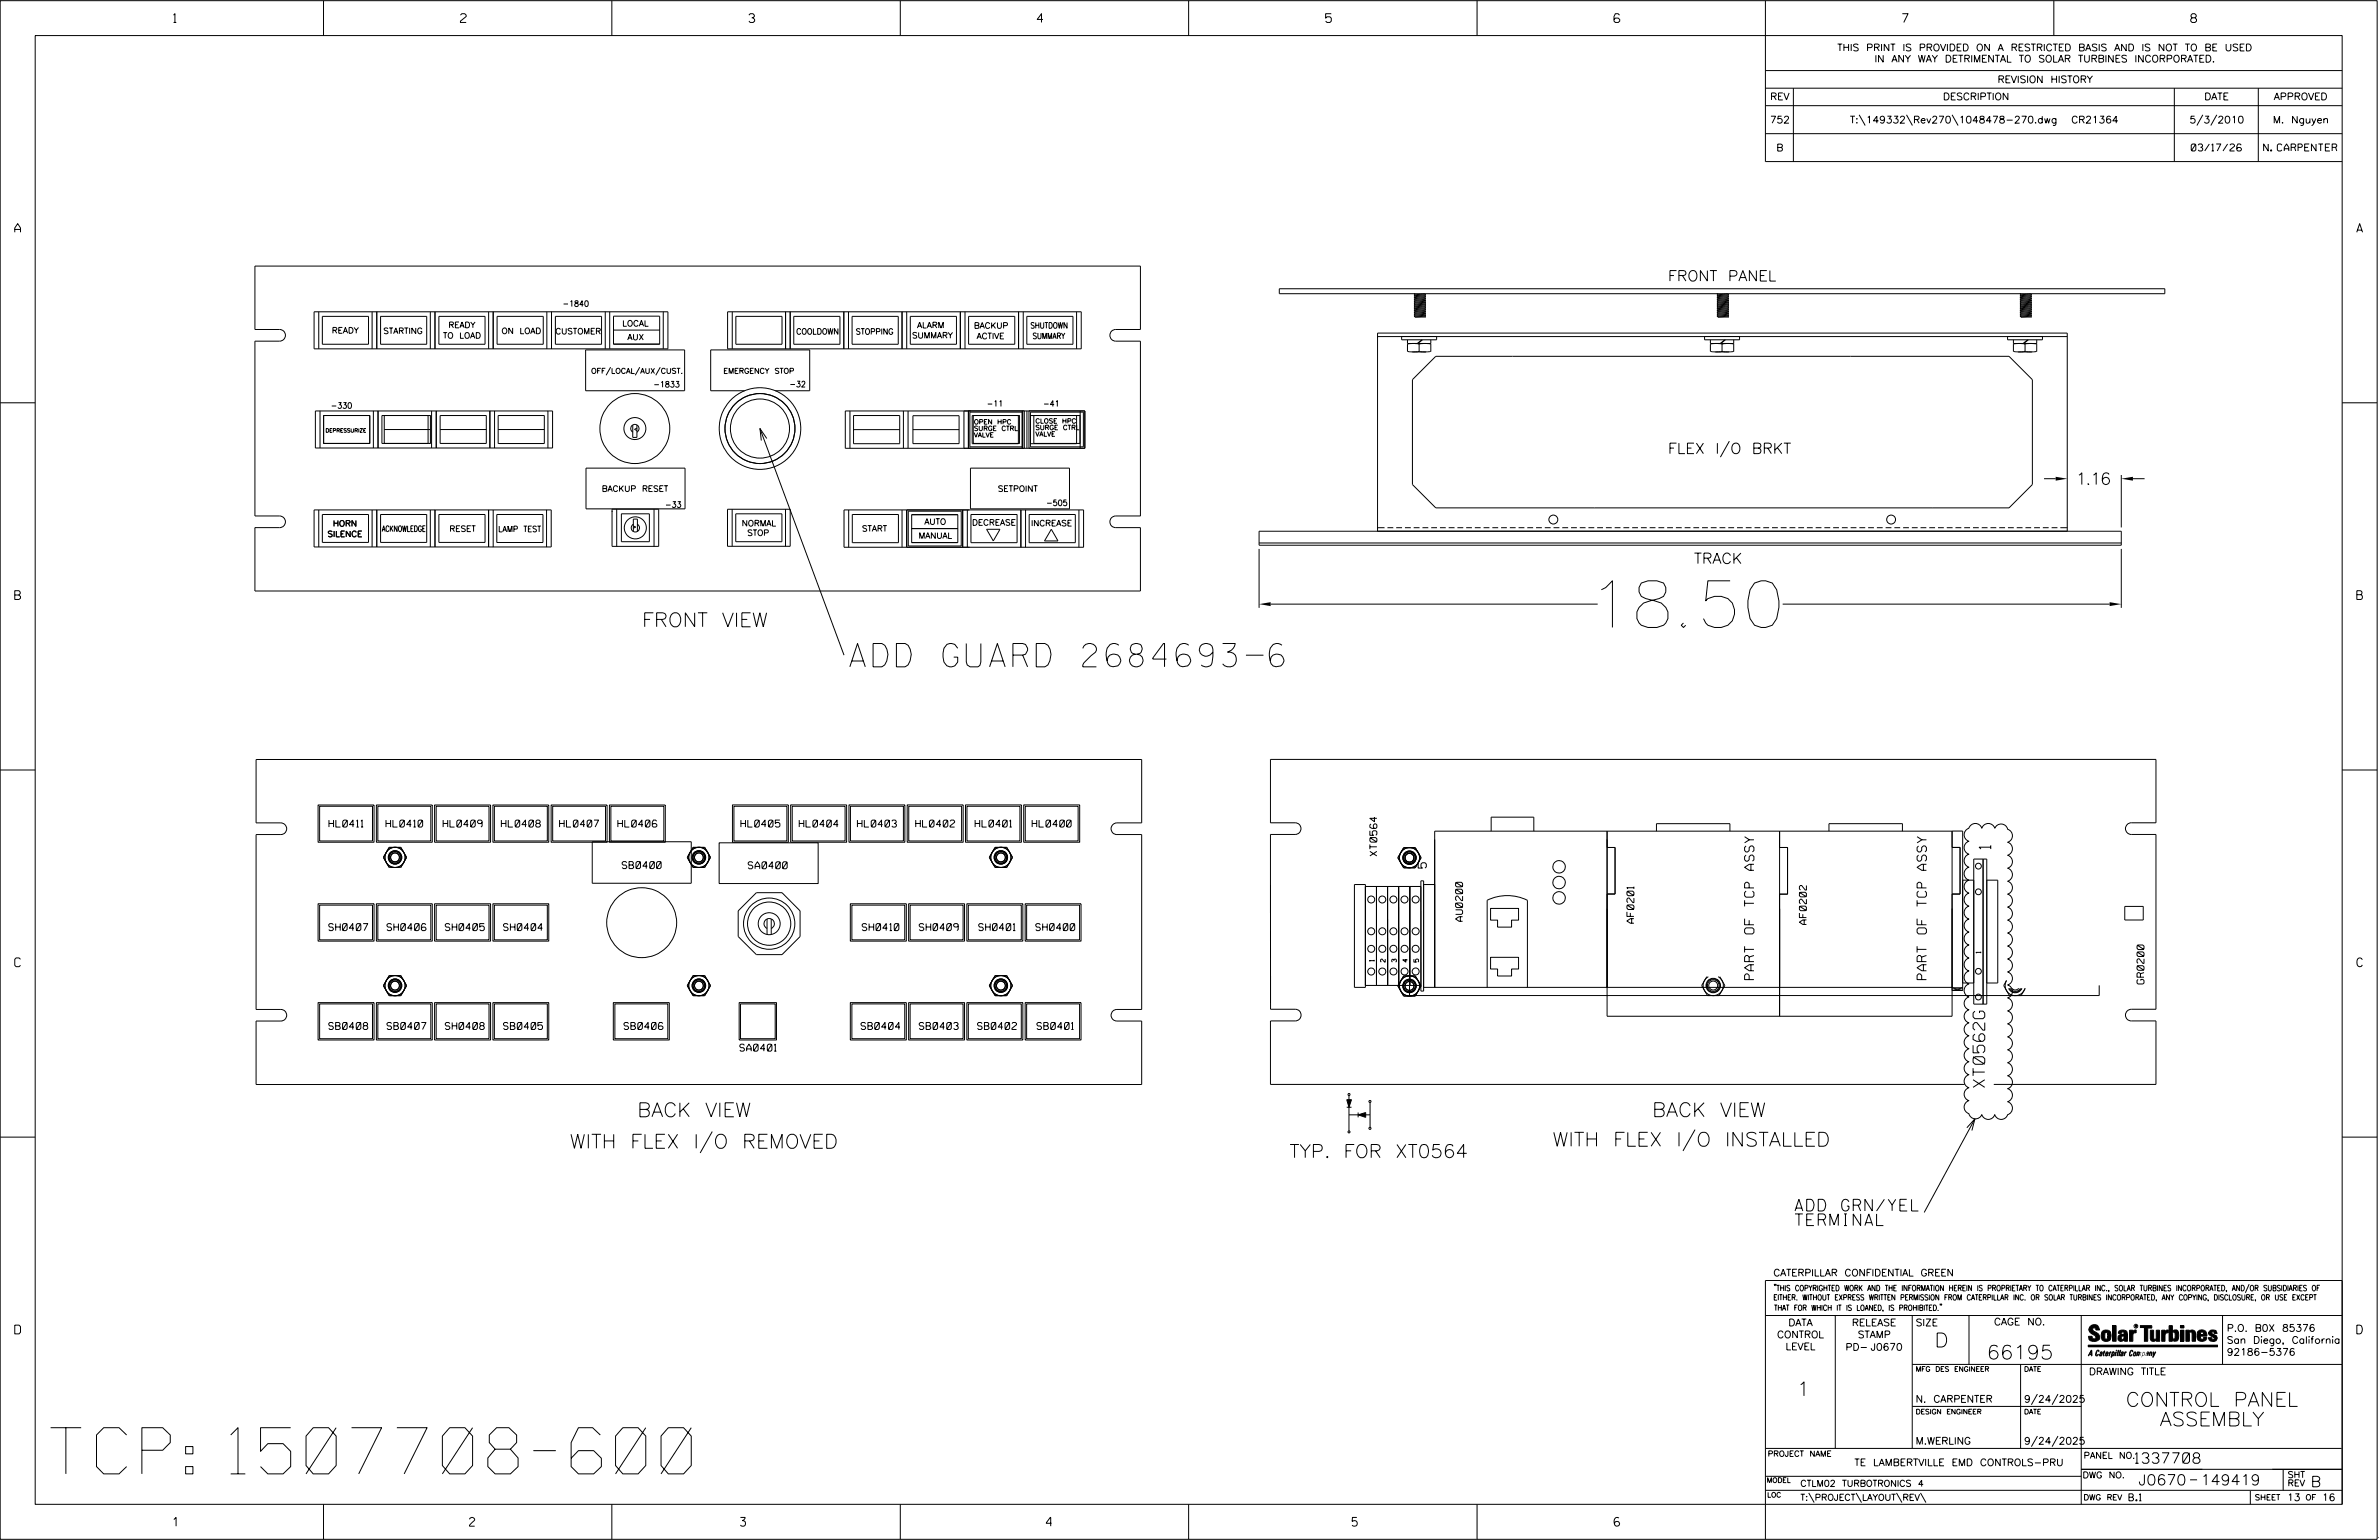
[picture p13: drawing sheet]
<svg xmlns="http://www.w3.org/2000/svg" width="864mm" height="559mm" viewBox="0 0 864 559" stroke-linecap="round" stroke-linejoin="round" font-family="sans-serif">
<defs><g id="words">
<text font-size="16.9" x="581.3" y="227.7">18.50</text>
<text font-size="16.8" x="18.4" y="534.8">TCP: 1507708-600</text>
<text font-size="8.5" x="308.5" y="242">ADD GUARD 2684693-6</text>
<g font-size="5.1">
<text x="233.1" y="227.4">FRONT VIEW</text>
<text x="231.3" y="405.2">BACK VIEW</text>
<text x="599.7" y="405.2">BACK VIEW</text>
<text x="206.8" y="416.7">WITH FLEX I/O REMOVED</text>
<text x="563.6" y="415.9">WITH FLEX I/O INSTALLED</text>
<text x="702.3" y="488.8">D</text>
<text x="721.2" y="493.2">66195</text>
<text x="652.2" y="506.5">1</text>
<text x="771.7" y="510.3">CONTROL PANEL</text>
<text x="784" y="517.4">ASSEMBLY</text>
</g>
<text font-size="4.8" x="468.1" y="420.1">TYP. FOR XT0564</text>
<g font-size="4.2">
<text x="754.7" y="175.8">1.16</text>
<text x="722.7" y="308.1" transform="rotate(-90 722.7 308.1)">1</text>
<text x="720.5" y="394.6" transform="rotate(-90 720.5 394.6)">XT0562G</text>
<text x="651.6" y="439.4">ADD GRN/YEL</text>
<text x="651.6" y="444.7">TERMINAL</text>
</g>
<g font-size="3.8">
<text x="605.5" y="102">FRONT PANEL</text>
<text x="605.5" y="164.6">FLEX I/O BRKT</text>
<text x="614.9" y="204.5">TRACK</text>
<text x="775.1" y="531">1337708</text>
<text x="776.3" y="538.9">J0670</text>
<text x="798.8" y="538.9">149419</text>
<text x="838.8" y="539.5">B</text>
</g>
<g font-size="3.4">
<text x="636.7" y="355.5" transform="rotate(-90 636.7 355.5)">PART OF TCP ASSY</text>
<text x="699.3" y="355.5" transform="rotate(-90 699.3 355.5)">PART OF TCP ASSY</text>
</g>
<g font-size="3.2">
<text x="63" y="8.2">1</text>
<text x="167.2" y="8.2">2</text>
<text x="271.8" y="8.2">3</text>
<text x="376.5" y="8.2">4</text>
<text x="481.2" y="8.2">5</text>
<text x="690.6" y="8.2">7</text>
<text x="795.3" y="8.2">8</text>
<text x="5.4" y="84.3">A</text>
<text x="855.5" y="84.3">A</text>
<text x="5.4" y="217.5">B</text>
<text x="855.6" y="217.5">B</text>
<text x="5.4" y="350.8">C</text>
<text x="855.6" y="350.8">C</text>
<text x="5.4" y="484">D</text>
<text x="855.6" y="484">D</text>
<text x="62.8" y="553.8">1</text>
<text x="170.4" y="553.8">2</text>
<text x="268.8" y="553.8">3</text>
<text x="379.8" y="553.8">4</text>
<text x="490.8" y="553.8">5</text>
<text x="585.9" y="553.8">6</text>
</g>
<text font-size="3" x="517.8" y="315" transform="rotate(-90 517.8 315)">5</text>
<g font-size="2.5">
<text x="666.9" y="18.5">THIS PRINT IS PROVIDED ON A RESTRICTED BASIS AND IS NOT TO BE USED</text>
<text x="680.5" y="22.6">IN ANY WAY DETRIMENTAL TO SOLAR TURBINES INCORPORATED.</text>
<text x="725.1" y="30">REVISION HISTORY</text>
<text x="642.6" y="36.3">REV</text>
<text x="705.3" y="36.3">DESCRIPTION</text>
<text x="800.2" y="36.3">DATE</text>
<text x="825.4" y="36.3">APPROVED</text>
<text x="642.5" y="44.7">752</text>
<text x="671.5" y="44.7">T:\149332\Rev270\1048478-270.dwg</text>
<text x="749.9" y="44.7">CR21364</text>
<text x="794.8" y="44.7">5/3/2010</text>
<text x="825.1" y="44.7">M. Nguyen</text>
<text x="644.8" y="54.8">B</text>
<text x="795.4" y="54.8">03/17/26</text>
<text x="821.7" y="54.8">N. CARPENTER</text>
<text x="119.4" y="300.1">HL0411</text>
<text x="140.1" y="300.1">HL0410</text>
<text x="160.8" y="300.1">HL0409</text>
<text x="182" y="300.1">HL0408</text>
<text x="203.1" y="300.1">HL0407</text>
<text x="224.3" y="300.1">HL0406</text>
<text x="269" y="300.1">HL0405</text>
<text x="290.1" y="300.1">HL0404</text>
<text x="311.3" y="300.1">HL0403</text>
<text x="332.4" y="300.1">HL0402</text>
<text x="354" y="300.1">HL0401</text>
<text x="374.7" y="300.1">HL0400</text>
<text x="499.8" y="310.6" transform="rotate(-90 499.8 310.6)">XT0564</text>
<text x="225.9" y="315.2">SB0400</text>
<text x="271.6" y="315.2">SA0400</text>
<text x="530.9" y="334.3" transform="rotate(-90 530.9 334.3)">AU0200</text>
<text x="593.1" y="335" transform="rotate(-90 593.1 335)">AF0201</text>
<text x="655.7" y="335.4" transform="rotate(-90 655.7 335.4)">AF0202</text>
<text x="119.3" y="337.7">SH0407</text>
<text x="140.5" y="337.7">SH0406</text>
<text x="161.6" y="337.7">SH0405</text>
<text x="182.8" y="337.7">SH0404</text>
<text x="313" y="337.7">SH0410</text>
<text x="333.7" y="337.7">SH0409</text>
<text x="355.3" y="337.7">SH0401</text>
<text x="376" y="337.7">SH0400</text>
<text x="778.3" y="357.1" transform="rotate(-90 778.3 357.1)">GR0200</text>
<text x="119.3" y="373.5">SB0408</text>
<text x="140.5" y="373.5">SB0407</text>
<text x="161.6" y="373.5">SH0408</text>
<text x="182.8" y="373.5">SB0405</text>
<text x="226.5" y="373.5">SB0406</text>
<text x="312.6" y="373.5">SB0404</text>
<text x="333.7" y="373.5">SB0403</text>
<text x="354.9" y="373.5">SB0402</text>
<text x="376.4" y="373.5">SB0401</text>
<text x="268.6" y="381.4">SA0401</text>
<text x="643.8" y="463">CATERPILLAR CONFIDENTIAL GREEN</text>
<text x="645.1" y="485.5">CONTROL</text>
<text x="649.2" y="481.1">DATA</text>
<text x="672.3" y="481.1">RELEASE</text>
<text x="674.4" y="485.5">STAMP</text>
<text x="695.4" y="481.1">SIZE</text>
<text x="723.8" y="480.8">CAGE NO.</text>
<text x="808.4" y="483.1">P.O. B0X 85376</text>
<text x="648.2" y="489.8">LEVEL</text>
<text x="669.9" y="490">PD- J0670</text>
<text x="808.4" y="487.5">San Diego, California</text>
<text x="808.4" y="491.8">92186-5376</text>
<text x="758.3" y="498.9">DRAWING TITLE</text>
<text x="695.4" y="508.9">N. CARPENTER</text>
<text x="734.8" y="508.9">9/24/2025</text>
<text x="695.4" y="524.1">M.WERLING</text>
<text x="734.8" y="524.1">9/24/2025</text>
<text x="673.2" y="531.9">TE LAMBERTVILLE EMD CONTROLS-PRU</text>
<text x="772.8" y="544.6">B.1</text>
<text x="830.2" y="544.6">13</text>
<text x="842.9" y="544.6">16</text>
</g>
<g font-size="2.3">
<text x="756.4" y="529.2">PANEL NO.</text>
<text x="653.5" y="539.4">CTLM02 TURBOTRONICS 4</text>
<text x="756" y="536.3">DWG NO.</text>
<text x="830.4" y="539.3">REV</text>
<text x="830.4" y="536.2">SHT</text>
<text x="653.5" y="544.5">T:\PROJECT\LAYOUT\REV\</text>
</g>
<g font-size="2.1">
<text x="204.2" y="111.2">-1840</text>
<text x="162.8" y="118.9">READY</text>
<text x="225.9" y="118.4">LOCAL</text>
<text x="332.9" y="119">ALARM</text>
<text x="353.5" y="119.2">BACKUP</text>
<text x="374.1" y="119.1">SHUTDOWN</text>
<text x="120.5" y="120.9">READY</text>
<text x="139.1" y="121.1">STARTING</text>
<text x="160.8" y="122.8">TO LOAD</text>
<text x="182.1" y="121.1">ON LOAD</text>
<text x="201.6" y="121.2">CUSTOMER</text>
<text x="227.8" y="123.4">AUX</text>
<text x="289" y="121.3">COOLDOWN</text>
<text x="310.6" y="121.4">STOPPING</text>
<text x="331.1" y="122.7">SUMMARY</text>
<text x="354.6" y="123">ACTIVE</text>
<text x="374.8" y="123">SUMMARY</text>
<text x="237.2" y="140.5">-1833</text>
<text x="286.6" y="140.4">-32</text>
<text x="120.1" y="148.2">-330</text>
<text x="358.2" y="147.5">-11</text>
<text x="378.7" y="147.5">-41</text>
<text x="218.4" y="178.4">BACKUP RESET</text>
<text x="362.2" y="178.4">SETPOINT</text>
<text x="241.4" y="184.2">-33</text>
<text x="379.8" y="183.5">-505</text>
<text x="120.8" y="191">HORN</text>
<text x="269.3" y="190.9">NORMAL</text>
<text x="335.6" y="190.3">AUTO</text>
<text x="352.9" y="190.6">DECREASE</text>
<text x="374.3" y="190.9">INCREASE</text>
<text x="118.9" y="194.8">SILENCE</text>
<text x="138.6" y="192.9">ACKNOWLEDGE</text>
<text x="163.2" y="192.9">RESET</text>
<text x="180.8" y="193">LAMP TEST</text>
<text x="271.3" y="194.4">STOP</text>
<text x="312.9" y="192.8">START</text>
<text x="333.5" y="195.4">MANUAL</text>
</g>
<g font-size="2">
<text x="643.8" y="468.4">&quot;THIS COPYRIGHTED WORK AND THE INFORMATION HEREIN IS PROPRIETARY TO CATERPILLAR INC., SOLAR TURBINES INCORPORATED, AND/OR SUBSIDIARIES OF</text>
<text x="643.8" y="471.8">EITHER. WITHOUT EXPRESS WRITTEN PERMISSION FROM CATERPILLAR INC. OR SOLAR TURBINES INCORPORATED, ANY COPYING, DISCLOSURE, OR USE EXCEPT</text>
<text x="644" y="475.6">THAT FOR WHICH IT IS LOANED, IS PROHIBITED.&quot;</text>
<text x="641.7" y="528.5">PROJECT NAME</text>
<text x="756.3" y="544.3">DWG REV</text>
<text x="818.5" y="544.3">SHEET</text>
<text x="836.9" y="544.3">OF</text>
</g>
<g font-size="1.9">
<text x="214.6" y="135.5">OFF/LOCAL/AUX/CUST.</text>
<text x="262.6" y="135.5">EMERGENCY STOP</text>
</g>
<g font-size="1.8">
<text x="695.4" y="497.6">MFG DES ENGINEER</text>
<text x="734.8" y="497.6">DATE</text>
<text x="695.4" y="513.1">DESIGN ENGINEER</text>
<text x="734.8" y="513.1">DATE</text>
<text x="641.3" y="538">MODEL</text>
<text x="641.5" y="543.3">LOC</text>
</g>
<g font-size="1.7">
<text x="353.5" y="153.9">OPEN HPC</text>
<text x="375.9" y="156">SURGE CTRL</text>
<text x="375.9" y="153.6">CLOSE HPC</text>
<text x="353.5" y="158.7">VALVE</text>
<text x="353.5" y="156.3">SURGE CTRL</text>
<text x="375.9" y="158.3">VALVE</text>
<text x="719" y="345.9" transform="rotate(-90 719 345.9)">1</text>
<text x="498.8" y="348.8" transform="rotate(-90 498.8 348.8)">1</text>
<text x="502.9" y="349.1" transform="rotate(-90 502.9 349.1)">2</text>
<text x="506.9" y="349.1" transform="rotate(-90 506.9 349.1)">3</text>
<text x="510.9" y="349.1" transform="rotate(-90 510.9 349.1)">4</text>
<text x="515" y="349.1" transform="rotate(-90 515 349.1)">5</text>
</g>
<text font-size="1.3" x="118.2" y="156.9">DEPRESSURIZE</text>
<text font-size=".9" x="775.1" y="481.7">R</text>
</g></defs>
<g fill="none" stroke="#000" stroke-width=".36">
<path d="M.1 .2h862.8v558.4h-862.8zM12.8 12.9h837.4v533h-837.4zM117.4 .2v12.7M222.1 .2v12.7M326.8 .2v12.7M431.5 .2v12.7M536.2 .2v12.7M587.9 5.5l-.5-.5h-1l-.5 1v1.7l.5 .4h1l.6-.4v-.6l-.6-.5h-1l-.5 .5M640.9 .2v58.4h209.3M745.6 .2v12.7M640.9 25.6h209.3M640.9 32h209.3"/>
<path d="M640.9 38.3h209.3M651 32v26.6M789.3 32v26.6M819.8 32v26.6M640.9 48.5h209.3M674.9 41.7l2.2 3.8M692.1 41.7l2.1 3.8M708.6 41.7l2.2 3.8M799.6 41.7l-2.1 3.8M804.7 41.7l-2.2 3.8M92.5 96.6h321.5v23h-9a2.12 2.12 0 0 0-2.1 2.1 2.12 2.12 0 0 0 2.1 2.1h9v63.4h-9a2.12 2.12 0 0 0-2.1 2.1 2.12 2.12 0 0 0 2.1 2.2h9v23h-321.5v-23h9a2.12 2.12 0 0 0 2.1-2.2 2.12 2.12 0 0 0-2.1-2.1h-9v-63.4h9a2.12 2.12 0 0 0 2.1-2.1 2.12 2.12 0 0 0-2.1-2.1h-9zM114 113.1h128.5v13.5h-128.5z"/>
<path d="M115.7 113.1v13.5M117 114.8h16.8v10.1h-16.8zM135.1 113.1v13.5M136.8 113.1v13.5M138.1 114.8h16.8v10.1h-16.8zM156.2 113.1v13.5M157.9 113.1v13.5M159.3 114.8h16.8v10.1h-16.8zM177.4 113.1v13.5M179 113.1v13.5M180.4 114.8h16.8v10.1h-16.8zM198.5 113.1v13.5"/>
<path d="M200.2 113.1v13.5M201.6 114.8h16.8v10.1h-16.8zM219.7 113.1v13.4M221.3 113.1v13.5M222.7 114.7h16.8v10.2h-16.8zM222.7 119.8h16.8M240.8 113.1v13.4M264.1 113.1h128.4v13.5h-128.4zM265.8 113.1v13.5M267.1 114.8h16.8v10.1h-16.8zM285.2 113.1v13.5M286.8 113.1v13.5"/>
<path d="M288.1 114.8h16.8v10.1h-16.8zM306.3 113.1v13.5M308 113.1v13.5M309.3 114.8h16.8v10.1h-16.8zM327.4 113.1v13.5M329.1 113.1v13.5M330.4 114.8h16.8v10.1h-16.8zM348.6 113.1v13.5M350.3 113.1v13.5M351.6 114.8h16.8v10.1h-16.8zM369.7 113.1v13.5M371.4 113.1v13.5"/>
<path d="M372.7 114.8h16.8v10.1h-16.8zM390.8 113.1v13.5M464.4 104.8h321.4v1.8h-321.4zM513.3 106.6l.4 .4M513.3 107.3l.4 .3M513.3 108l.4 .3M513.3 108.7l.4 .3M513.3 109.3l.4 .4M513.3 110l.4 .3M513.3 110.7l.4 .3M513.3 112l.4 .4M513.3 112.7l.4 .3"/>
<path d="M513.3 113.3l.4 .4M513.3 114.1l.4 .3M513.3 111.3l.4 .4M513.3 114.7l.4 .3 3.5-.3M513.4 106.6h-.1M513.7 106.6h-.4M513.7 107l-.4 .3M513.7 107.6l-.4 .4M513.7 108.3l-.4 .4M513.7 109l-.4 .3M513.7 109.7l-.4 .3M513.7 110.3l-.4 .4"/>
<path d="M513.7 111l-.4 .3M513.7 111.7l-.4 .3M513.7 112.4l-.4 .3M513.7 113l-.4 .3M513.7 113.7l-.4 .4M513.7 114.4l-.4 .3M517.2 106.6l.4 .4M517.2 107.3l.4 .3M517.2 108l.4 .3M517.2 108.7l.4 .3M517.2 109.3l.4 .4M517.2 110l.4 .3"/>
<path d="M517.2 110.7l.4 .3M517.2 112l.4 .4M517.2 112.7l.4 .3M517.2 113.3l.4 .4M517.2 114.1l.4 .3M517.2 111.3l.4 .4M517.2 114.7l.4 .3h-3.9M517.2 108.7l-3.5 .3M517.2 108l-3.5 .3M517.2 107.3l-3.5 .3M517.2 106.6l-3.5 .4M517.2 110l-3.5 .3"/>
<path d="M517.2 110.7l-3.5 .3M517.2 109.3l-3.5 .4M517.2 112l-3.5 .4M517.2 112.7l-3.5 .3M517.2 113.3l-3.5 .4M517.2 114.1l-3.5 .3M517.2 111.3l-3.5 .4M517.2 106.6h.1M517.6 108.3l-4.3 .4M517.6 107.6l-4.3 .4M517.6 107l-4.3 .3M517.6 109.7l-4.3 .3"/>
<path d="M517.6 111l-4.3 .3M517.6 110.3l-4.3 .4M517.6 109l-4.3 .3M517.6 111.7l-4.3 .3M517.6 112.4l-4.3 .3M517.6 113l-4.3 .3M517.6 113.7l-4.3 .4M517.6 114.4l-4.3 .3M517.6 114.4l-.4 .3M517.6 107l-.4 .3M517.6 107.6l-.4 .4M517.6 108.3l-.4 .4"/>
<path d="M517.6 109l-.4 .3M517.6 109.7l-.4 .3M517.6 110.3l-.4 .4M517.6 111l-.4 .3M517.6 111.7l-.4 .3M517.6 112.4l-.4 .3M517.6 113l-.4 .3M517.6 113.7l-.4 .4M623.3 106.6l.4 .4M623.3 107.3l.4 .3M623.3 108l.4 .3M623.3 108.7l.4 .3"/>
<path d="M623.3 109.3l.4 .4M623.3 110l.4 .3M623.3 110.7l.4 .3M623.3 112l.4 .4M623.3 112.7l.4 .3M623.3 113.3l.4 .4M623.3 114.1l.4 .3M623.3 111.3l.4 .4M623.3 114.7l.4 .3M623.3 106.6h.1M623.7 107l-.4 .3M623.7 107.6l-.4 .4"/>
<path d="M623.7 108.3l-.4 .4M623.7 109l-.4 .3M623.7 109.7l-.4 .3M623.7 110.3l-.4 .4M623.7 111l-.4 .3M623.7 111.7l-.4 .3M623.7 112.4l-.4 .3M623.7 113l-.4 .3M623.7 113.7l-.4 .4M623.7 114.4l-.4 .3M623.7 106.6h-.4M627.2 106.6l.4 .4"/>
<path d="M627.2 107.3l.4 .3M627.2 108l.4 .3M627.2 108.7l.4 .3M627.2 109.3l.4 .4M627.2 110l.4 .3M627.2 110.7l.4 .3M627.2 112l.4 .4M627.2 112.7l.4 .3M627.2 113.3l.4 .4M627.2 114.1l.4 .3M627.2 111.3l.4 .4M627.2 114.7l.4 .3h-4"/>
<path d="M627.2 109.3l-3.5 .4M627.2 108.7l-3.5 .3M627.2 108l-3.5 .3M627.2 107.3l-3.5 .3M627.2 106.6l-3.5 .4M627.2 110l-3.5 .3M627.2 110.7l-3.5 .3M627.2 112l-3.5 .4M627.2 112.7l-3.5 .3M627.2 113.3l-3.5 .4M627.2 114.1l-3.5 .3M627.2 114.7l-3.5 .3"/>
<path d="M627.2 111.3l-3.5 .4M627.2 106.6h.1M627.6 109l-4.3 .3M627.6 108.3l-4.3 .4M627.6 107.6l-4.3 .4M627.6 107l-4.3 .3M627.6 109.7l-4.3 .3M627.6 111l-4.3 .3M627.6 110.3l-4.3 .4M627.6 111.7l-4.3 .3M627.6 112.4l-4.3 .3M627.6 113l-4.3 .3"/>
<path d="M627.6 113.7l-4.3 .4M627.6 114.4l-4.3 .3M627.6 114.4l-.4 .3M627.6 107l-.4 .3M627.6 107.6l-.4 .4M627.6 108.3l-.4 .4M627.6 109l-.4 .3M627.6 109.7l-.4 .3M627.6 110.3l-.4 .4M627.6 111l-.4 .3M627.6 111.7l-.4 .3M627.6 112.4l-.4 .3"/>
<path d="M627.6 113l-.4 .3M627.6 113.7l-.4 .4M733.3 113.3l.4 .4M733.3 114.1l.4 .3M733.3 112l.4 .4M733.3 112.7l.4 .3M733.3 111.3l.4 .4M733.3 106.6l.4 .4M733.3 107.3l.4 .3M733.3 108l.4 .3M733.3 108.7l.4 .3M733.3 109.3l.4 .4"/>
<path d="M733.3 110l.4 .3M733.3 110.7l.4 .3M733.3 114.7l.4 .3M733.3 106.6h.1M733.7 106.6h-.4M733.7 113.7l-.4 .4M733.7 114.4l-.4 .3M733.7 111.7l-.4 .3M733.7 112.4l-.4 .3M733.7 113l-.4 .3M733.7 107l-.4 .3M733.7 107.6l-.4 .4"/>
<path d="M733.7 108.3l-.4 .4M733.7 109l-.4 .3M733.7 109.7l-.4 .3M733.7 110.3l-.4 .4M733.7 111l-.4 .3M737.1 108.7l-3.4 .3M737.1 108l-3.4 .3M737.1 107.3l-3.4 .3M737.1 106.6l-3.4 .4M737.1 110l-3.4 .3M737.1 110.7l-3.4 .3M737.1 114.7l.4 .3h-3.9"/>
<path d="M737.1 112l-3.4 .4M737.1 112.7l-3.4 .3M737.1 113.3l-3.4 .4M737.1 114.1l-3.4 .3M737.1 114.7l-3.4 .3M737.1 111.3l-3.4 .4M737.1 109.3l-3.4 .4M737.1 114.1l.4 .3M737.1 112l.4 .4M737.1 112.7l.4 .3M737.1 113.3l.4 .4M737.1 111.3l.4 .4"/>
<path d="M737.1 106.6l.4 .4M737.1 107.3l.4 .3M737.1 108l.4 .3M737.1 108.7l.4 .3M737.1 109.3l.4 .4M737.1 110l.4 .3M737.1 110.7l.4 .3M737.2 106.6h-.1M737.5 111.7l-.4 .3M737.5 112.4l-.4 .3M737.5 113l-.4 .3M737.5 113.7l-.4 .4"/>
<path d="M737.5 107l-.4 .3M737.5 107.6l-.4 .4M737.5 108.3l-.4 .4M737.5 109l-.4 .3M737.5 109.7l-.4 .3M737.5 110.3l-.4 .4M737.5 111l-.4 .3M737.5 109l-4.2 .3M737.5 108.3l-4.2 .4M737.5 107.6l-4.2 .4M737.5 107l-4.2 .3M737.5 109.7l-4.2 .3"/>
<path d="M737.5 114.4l-.4 .3M737.5 111.7l-4.2 .3M737.5 112.4l-4.2 .3M737.5 113l-4.2 .3M737.5 113.7l-4.2 .4M737.5 114.4l-4.2 .3M737.5 111l-4.2 .3M737.5 110.3l-4.2 .4M212.6 127h35.9v14.8h-35.9zM221.7 133.2l-1.7 3M232.2 133.2l-1.6 3M239.7 133.2l-1.6 3"/>
<path d="M500.1 122.1h250.3M508.8 122.1h12.7v1.2h-12.7zM510.9 124.8l.1 2.7 2 .2 2.2-.3M510.9 123.3v1.3h8.5v-1.3M511 124.8l2.3-.2 1.9 .3M511 124.8l-.1 .1M512.7 127.7h4.9M512.7 137.8l8.5-8.5h208.1l8.5 8.5v38l-8.5 8.5h-208.1l-8.5-8.5zM515.2 127.4l2.1 .3 2.1-.3M515.2 127.4h.1M515.2 124.8v2.7M515.2 124.8l2.1-.2 2.1 .2"/>
<path d="M515.2 124.8v.1M516.1 123.3l-1.6 1.3M516.4 123.3l-1.7 1.3M519.4 124.8v.1M519.4 127.4h.1M519.4 124.8v2.7M618.8 122.1h12.7v1.2h-12.7zM620.9 124.8v2.7l2.1 .2 2.1-.3M620.9 123.3v1.3h8.5v-1.3M621 124.8l-.1 .1M621 124.8l2-.2 2.1 .2M622.7 127.7h4.9"/>
<path d="M625.1 124.8l.1 .1M625.1 127.4l2.1 .3 2.2-.3M625.1 127.4h.1M625.1 124.9h.1M625.1 124.8v2.7M625.2 124.9h-.1M625.2 124.8l2-.2 2.2 .3v2.6M626.1 123.3l-1.6 1.3M626.4 123.3l-1.7 1.3M629.4 127.4h.1M728.8 122.1h12.6v1.2h-12.6zM730.8 127.4l2.2 .3 2.1-.3"/>
<path d="M730.9 123.3v1.3h8.5v-1.3M730.9 124.8v2.7M730.9 124.8l-.1 .1M730.9 124.8l2.1-.2 2.1 .2M732.6 127.7h5M735.1 124.9l2.1-.3 2.1 .3 .1 2.6M735.1 127.4l2.1 .3 2.2-.3M735.1 124.8v.1M735.1 127.4h.1M735.1 124.8v2.7M736.1 123.3l-1.7 1.3M736.3 123.3l-1.6 1.3"/>
<path d="M739.4 127.4h.1M.1 146.2h12.7M114.5 149.1h86.1v13.5h-86.1zM116.2 149.1v13.5M117.5 150.8h16.7v10.1h-16.7zM135.5 149.1v13.5M137.2 149.1v13.5M138.6 150.8h16.8v10.1h-16.8zM139.5 150.8h16.7v10.1h-16.7zM139.5 155.9h16.7M156.7 149.1v13.5M158.4 149.1v13.5"/>
<path d="M159.8 150.8h16.7v10.1h-16.7zM159.8 155.9h16.7M177.8 149.1v13.5M179.5 149.1v13.5M180.8 150.8h16.8v10.1h-16.8zM180.8 155.9h16.8M198.9 149.1v13.5M229.7 154.2v4.5h1.5v-4.5M229.7 156.8a1.51 1.51 0 0 1-.4-2.3 1.51 1.51 0 0 1 2.3 0 1.51 1.51 0 0 1-.4 2.3M231.2 155.3l-.9 .5 .9 .4M270.3 141.8h-12.3v-14.8h35.9v14.8h-12.5M275.9 155.5l30.5 82.2"/>
<path d="M278.3 159.1l-2.4-3.6 .5 4.3M306.8 149.1h87v13.5l-87 .1zM308.5 149.1v13.6M309.8 150.8h16.8v10.2h-16.8zM309.8 155.9h16.8M327.9 149.1v13.6M329.6 149.1v13.6M331.4 150.8h16.8v10.2h-16.8zM331.4 155.9h16.8M349.9 149.1v13.6M351.5 149.1v13.5M351.6 149.1v13.6"/>
<path d="M352.1 149.5h19.2v12.6h-19.2zM352.9 150.8h16.8v10.2h-16.8zM353.3 150.8h16.8v10.1h-16.8zM371.1 149.1v13.6M371.8 149.1v13.5M372.8 149.1v13.6M373.5 149.1v13.5M374.1 149.5h19.2v12.6h-19.2zM374.1 150.8h16.7v10.2h-16.7M375.3 150.8h16.7v10.1h-16.7zM392.1 149.1v13.6M850.2 146.2h12.7"/>
<path d="M212.7 169.9h36v14.7h-36zM352.3 169.9h35.9v14.7h-35.9zM627.8 160.1l-3.3 5.8M742 173.7h4.2M770 172.4v19M774.3 173.7h4.2M114 185h86.1v13.5h-86.1zM115.7 185v13.5M117 186.7h16.8v10.1h-16.8zM135.1 185v13.5M136.8 185v13.5M138.1 186.7h16.8v10.1h-16.8z"/>
<path d="M156.2 185v13.5M157.9 185v13.5M159.3 186.7h16.8v10.1h-16.8zM177.3 185v13.5M177.4 185v13.5M179 185v13.5M180.3 186.7h16.8v10.1h-16.8zM198.4 185v13.5M222.1 185.6h.1M222.2 184.7h16.9v13.6h-16.9zM223.9 184.7v13.6M225.6 186.4h10.1v10.2h-10.1z"/>
<path d="M229.9 190.9l.9 .3-.9 .5M229.9 190.2a1.5 1.5 0 0 0-.5 2.3 1.5 1.5 0 0 0 2.3 0 1.5 1.5 0 0 0-.3-2.2M231.4 192.8v-4.5h-1.5v4.6M237.4 184.7v13.6M264.1 184.8h22.7v13.4h-22.7zM265.8 184.8v13.4M267.1 186.4h16.7v10.2h-16.7zM285.2 184.8v13.4M306.4 185h86.9v13.6h-86.9zM308.1 185v13.6M309.4 186.7h16.7v10.2h-16.7zM327.4 185v13.6"/>
<path d="M329.1 185v13.6M329.7 185.5h19.2v12.6h-19.2zM330.9 186.8h16.8v10.1h-16.8zM330.9 191.8h16.8M349.5 185v13.6M351.2 185v13.6M352.5 186.7h16.7v10.2h-16.7zM358.1 192.1h4.9l-2.4 4.2zM370.6 185v13.6M372.3 185v13.6M373.6 186.7h16.7v10.2h-16.7zM381.6 192.1l2.5 4.2h-4.9z"/>
<path d="M391.7 185v13.6M457.1 192.8h312.9v5h-312.9zM457.1 199.2v21.4M457.1 197h312.9M500.1 191.5h2.5M500.1 192.8v-71.9h250.3v71.9M503.7 191.5h2.1M506.8 191.5h2.2M510 191.5h2.1M513.2 191.5h2.1M516.4 191.5h2.1M519.5 191.5h2.2"/>
<path d="M522.7 191.5h2.1M525.9 191.5h2.1M529.1 191.5h2.1M532.2 191.5h2.1M535.4 191.5h2.1M538.6 191.5h2.1M541.7 191.5h2.1M544.9 191.5h2.1M548.1 191.5h2.1M551.3 191.5h2.1M554.4 191.5h2.1M557.6 191.5h2.1"/>
<path d="M560.8 191.5h2.1M564 191.5h2.1M567.1 191.5h2.1M570.3 191.5h2.1M573.5 191.5h2.1M576.6 191.5h2.1M579.8 191.5h2.1M583 191.5h2.1M586.1 191.5h2.2M589.3 191.5h2.1M592.5 191.5h2.1M595.7 191.5h2.1"/>
<path d="M598.8 191.5h2.2M602 191.5h2.1M605.2 191.5h2.1M608.4 191.5h2.1M611.5 191.5h2.2M614.7 191.5h2.1M617.9 191.5h2.1M621 191.5h2.1M624.2 191.5h2.1M627.4 191.5h2.1M630.6 191.5h2.1M633.7 191.5h2.1"/>
<path d="M636.9 191.5h2.1M640.1 191.5h2.1M643.3 191.5h2.1M646.4 191.5h2.1M649.6 191.5h2.1M652.8 191.5h2.1M655.9 191.5h2.1M659.1 191.5h2.1M662.3 191.5h2.1M665.4 191.5h2.2M668.6 191.5h2.1M671.8 191.5h2.1"/>
<path d="M675 191.5h2.1M678.1 191.5h2.2M681.3 191.5h2.1M684.5 191.5h2.1M687.7 191.5h2.1M690.8 191.5h2.2M694 191.5h2.1M697.2 191.5h2.1M700.3 191.5h2.2M703.5 191.5h2.1M706.7 191.5h2.1M709.9 191.5h2.1"/>
<path d="M713 191.5h2.2M716.2 191.5h2.1M719.4 191.5h2.1M722.6 191.5h2.1M725.7 191.5h2.2M728.9 191.5h2.1M732.1 191.5h2.1M735.3 191.5h2M738.4 191.5h2.1M741.6 191.5h2.1M744.7 191.5h2.2M747.9 191.5h2.6"/>
<path d="M770 199.2v21.4M461.3 219.2h118.7M647.1 219.2h118.7M.1 279.4h12.7M93 275.6h321.4v23h-9a2.12 2.12 0 0 0-2.1 2.1 2.12 2.12 0 0 0 2.1 2.1h9v63.5h-9a2.1 2.1 0 0 0-2.1 2.1 2.1 2.1 0 0 0 2.1 2.1h9v23h-321.4v-23h9a2.1 2.1 0 0 0 2.1-2.1 2.1 2.1 0 0 0-2.1-2.1h-9v-63.5h9a2.12 2.12 0 0 0 2.1-2.1 2.12 2.12 0 0 0-2.1-2.1h-9zM850.2 279.4h12.7M115.5 292.1h20.3v13.5h-20.3zM116 292.6h19.2v12.6h-19.2zM136.6 292.1h20.3v13.5h-20.3zM137.2 292.6h19.2v12.6h-19.2zM157.8 292.1h20.3v13.5h-20.3zM158.3 292.6h19.2v12.6h-19.2z"/>
<path d="M178.9 292.1h20.3v13.5h-20.3zM179.5 292.6h19.2v12.6h-19.2zM200.1 292.1h20.3v13.5h-20.3zM200.6 292.6h19.2v12.6h-19.2zM221.2 292.1h20.3v13.5h-20.3zM221.8 292.6h19.2v12.6h-19.2zM265.9 292.1h20.3v13.5h-20.3zM266.4 292.6h19.2v12.6h-19.2zM287 292.1h20.3v13.5h-20.3zM287.6 292.6h19.2v12.6h-19.2zM308.2 292.1h20.3v13.5h-20.3zM308.7 292.6h19.2v12.6h-19.2z"/>
<path d="M329.3 292.1h20.3v13.5h-20.3zM329.9 292.6h19.2v12.6h-19.2zM350.5 292.1h20.3v13.5h-20.3zM351 292.6h19.2v12.6h-19.2zM371.6 292.1h20.3v13.5h-20.3zM372.2 292.6h19.2v12.6h-19.2zM715.2 299.6a2.46 2.46 0 0 1 4.2 .9 2.48 2.48 0 0 1 2.4-1.7 2.48 2.48 0 0 1 2.3 1.7 2.45 2.45 0 0 1 2.5-1.5 2.45 2.45 0 0 1 2.2 1.9 2.46 2.46 0 0 1 1.7 2.4 2.46 2.46 0 0 1-1.7 2.3 2.48 2.48 0 0 1 1.7 2.4 2.48 2.48 0 0 1-1.7 2.3 2.46 2.46 0 0 1 1.7 2.4 2.46 2.46 0 0 1-1.7 2.3 2.48 2.48 0 0 1 1.7 2.4 2.48 2.48 0 0 1-1.7 2.4 2.46 2.46 0 0 1 1.7 2.3 2.46 2.46 0 0 1-1.7 2.3 2.46 2.46 0 0 1 1.7 2.4 2.46 2.46 0 0 1-1.7 2.3 2.48 2.48 0 0 1 1.7 2.4 2.48 2.48 0 0 1-1.7 2.4 2.46 2.46 0 0 1 1.7 2.3 2.46 2.46 0 0 1-1.7 2.4 2.48 2.48 0 0 1 1.7 2.3 2.48 2.48 0 0 1-1.7 2.4 2.46 2.46 0 0 1 1.7 2.3 2.46 2.46 0 0 1-1.7 2.4 2.46 2.46 0 0 1 1.7 2.3 2.46 2.46 0 0 1-1.7 2.4 2.48 2.48 0 0 1 1.7 2.3 2.48 2.48 0 0 1-1.7 2.4 2.46 2.46 0 0 1 1.7 2.3 2.46 2.46 0 0 1-1.7 2.4 2.48 2.48 0 0 1 1.7 2.4 2.48 2.48 0 0 1-1.7 2.3 2.46 2.46 0 0 1 1.7 2.4 2.46 2.46 0 0 1-1.7 2.3 2.48 2.48 0 0 1 1.7 2.4 2.48 2.48 0 0 1-1.7 2.3 2.46 2.46 0 0 1 1.7 2.4 2.46 2.46 0 0 1-1.7 2.3 2.46 2.46 0 0 1 1.7 2.4 2.46 2.46 0 0 1-1.7 2.3 2.48 2.48 0 0 1 1.7 2.4 2.48 2.48 0 0 1-1.7 2.3 2.46 2.46 0 0 1 1.7 2.4 2.46 2.46 0 0 1-1.7 2.3 2.48 2.48 0 0 1 1.7 2.4 2.48 2.48 0 0 1-1.7 2.4 2.46 2.46 0 0 1 1.7 2.3 2.46 2.46 0 0 1-1.7 2.4 2.46 2.46 0 0 1-2.3 1.7 2.46 2.46 0 0 1-2.4-1.7 2.46 2.46 0 0 1-2.3 1.7 2.46 2.46 0 0 1-2.4-1.7 2.48 2.48 0 0 1-2.5 1.5 2.48 2.48 0 0 1-2.2-1.9 2.48 2.48 0 0 1-1.7-2.4 2.48 2.48 0 0 1 1.7-2.3 2.46 2.46 0 0 1-1.7-2.4 2.46 2.46 0 0 1 1.7-2.3 2.48 2.48 0 0 1-1.7-2.4 2.48 2.48 0 0 1 1.7-2.3 2.46 2.46 0 0 1-1.7-2.4 2.46 2.46 0 0 1 1.7-2.3 2.48 2.48 0 0 1-1.7-2.4 2.48 2.48 0 0 1 1.7-2.4 2.46 2.46 0 0 1-1.7-2.3 2.46 2.46 0 0 1 1.7-2.4 2.46 2.46 0 0 1-1.7-2.3 2.46 2.46 0 0 1 1.7-2.3 2.48 2.48 0 0 1-1.7-2.4 2.48 2.48 0 0 1 1.7-2.4 2.46 2.46 0 0 1-1.7-2.3 2.46 2.46 0 0 1 1.7-2.4 2.48 2.48 0 0 1-1.7-2.3 2.48 2.48 0 0 1 1.7-2.4 2.46 2.46 0 0 1-1.7-2.3 2.46 2.46 0 0 1 1.7-2.4 2.46 2.46 0 0 1-1.7-2.3 2.46 2.46 0 0 1 1.7-2.4 2.48 2.48 0 0 1-1.7-2.3 2.48 2.48 0 0 1 1.7-2.4 2.46 2.46 0 0 1-1.7-2.3 2.46 2.46 0 0 1 1.7-2.4 2.48 2.48 0 0 1-1.7-2.4 2.48 2.48 0 0 1 1.7-2.3 2.46 2.46 0 0 1-1.7-2.4 2.46 2.46 0 0 1 1.7-2.3 2.48 2.48 0 0 1-1.7-2.4 2.48 2.48 0 0 1 1.7-2.3 2.46 2.46 0 0 1-1.7-2.4 2.46 2.46 0 0 1 1.7-2.3 2.46 2.46 0 0 1-1.7-2.4 2.46 2.46 0 0 1 1.7-2.3 2.48 2.48 0 0 1-1.7-2.4 2.48 2.48 0 0 1 1.7-2.3 2.46 2.46 0 0 1-1.7-2.4 2.46 2.46 0 0 1 1.7-2.3 2.48 2.48 0 0 1-1.7-2.4 2.48 2.48 0 0 1 1.7-2.4zM141.3 307.5h4.2l2.1 3.6-2.1 3.6h-4.2l-2.1-3.6zM215 305.4h35.9v15.1h-35.9zM251.6 307.5h4.2l2.1 3.6-2.1 3.6h-4.2l-2.1-3.6zM261.1 305.8h35.9v14.8h-35.9zM361.2 307.5h4.2l2.2 3.6-2.2 3.6h-4.2l-2.1-3.6z"/>
<path d="M509.6 307.6h4.2l2.1 3.6-2.1 3.7h-4.2l-2.2-3.7zM515.8 319.6h1v40h-1zM541.3 301.6v-5.1h15.5v5.1M583.4 307.5h2.9v16.9h-2.9M601.3 301.6v-2.7h26.7v2.7M646 307.5h2.9v16.9h-2.9M646 301.6v67.2M663.9 301.6v-2.7h26.7v2.7M708.6 307.5h2.9M708.6 307.5h2.9v16.9h-2.9M708.6 301.6v67.2h-125.2v-67.2M712.5 319.4h4"/>
<path d="M719.9 311.7v52.6M721.2 319.4h4v37.3h-4M115.5 327.9h20.3v13.6h-20.3zM116 328.4h19.2v12.6h-19.2zM136.6 327.9h20.3v13.6h-20.3zM137.2 328.4h19.2v12.6h-19.2zM157.8 327.9h20.3v13.6h-20.3zM158.3 328.4h19.2v12.6h-19.2zM178.9 327.9h20.3v13.6h-20.3zM179.5 328.4h19.2v12.6h-19.2zM278.4 336.9a1.87 1.87 0 0 1-.6-2.9 1.87 1.87 0 0 1 2.9 .1 1.87 1.87 0 0 1-.7 2.8M278.4 333.4v5.7"/>
<path d="M280 333.4v5.7M308.7 327.9h20.3v13.6h-20.3zM309.2 328.4h19.2v12.6h-19.2zM329.8 327.9h20.3v13.6h-20.3zM330.4 328.4h19.2v12.6h-19.2zM351 327.9h20.3v13.6h-20.3zM351.5 328.4h19.2v12.6h-19.2zM372.1 327.9h20.3v13.6h-20.3zM372.7 328.4h19.2v12.6h-19.2zM491.7 321h4v37.3h-4zM495.7 321.7h20.1v35.9h-20.1M499.7 321.7v35.9"/>
<path d="M503.7 321.7v35.9M507.7 321.7l.1 35.9M511.8 321.7v35.9M516.8 321h4M541.1 329.6h10.2v4.3h-2.6v2.5h-5.1v-2.5h-2.5zM583.4 324.3h2.9M708.6 324.4h2.9M771.3 328.9h6.7v4.9h-6.7zM141.3 354h4.2l2.1 3.6-2.1 3.7h-4.2l-2.1-3.7zM251.6 354h4.2l2.1 3.6-2.1 3.7h-4.2l-2.1-3.7zM361.2 354h4.2l2.2 3.6-2.2 3.7h-4.2l-2.1-3.7zM509.6 354.1h4.2l2.1 3.7-2.1 3.6h-4.2l-2.2-3.6z"/>
<path d="M516.8 358.3h191.8M520.8 358.3v-56.7h191.7v57.8M539.9 358.3v-31.6a16.6 16.6 0 0 1 14.6 0v31.6M541.1 347.4h10.2v4.2h-2.6v2.6h-5.1v-2.6h-2.5zM619.6 354.4l-1.9 3.2 2.1 3.6M620.1 354.4a3.7 3.7 0 0 0-1 5.6 3.7 3.7 0 0 0 5.7 0 3.7 3.7 0 0 0-1.1-5.6M624.3 354.4l1.8 3.2-2.1 3.6M708.6 358.4h3.9l-3.9 1h3.9zM712.5 356.7h4M728.4 355.8a3.7 3.7 0 0 0 1.7 5.2 3.7 3.7 0 0 0 5-2.4M728.4 355.8l-1 1.8 2 3.6M729.2 358.6a2.63 2.63 0 0 0 2.4 1.6 2.63 2.63 0 0 0 2.4-1.6"/>
<path d="M729.4 358.6a2.43 2.43 0 0 0 2.2 1.4 2.43 2.43 0 0 0 2.2-1.4M729.7 358.6a2.12 2.12 0 0 0 3.7 0M730.3 358.6a1.61 1.61 0 0 0 2.5 0M735.2 358.6l-1.5 2.6M762 357.5v3.7h-250.3v-3.4M115.5 363.8h20.3v13.6h-20.3zM116 364.3h19.2v12.6h-19.2zM136.6 363.8h20.3v13.6h-20.3zM137.2 364.3h19.2v12.6h-19.2zM157.8 363.8h20.3v13.6h-20.3zM158.3 364.3h19.2v12.6h-19.2zM178.9 363.8h20.3v13.6h-20.3z"/>
<path d="M179.5 364.3h19.2v12.6h-19.2zM222.6 363.8h20.4v13.6h-20.4zM223.2 364.3h19.2v12.6h-19.2zM268.3 363.8h13.6v13.6h-13.6zM268.8 364.3h12.6v12.6h-12.6zM308.7 363.8h20.3v13.6h-20.3zM309.2 364.3h19.2v12.6h-19.2zM329.8 363.8h20.3v13.6h-20.3zM330.4 364.3h19.2v12.6h-19.2zM351 363.8h20.3v13.6h-20.3zM351.5 364.3h19.2v12.6h-19.2zM372.1 363.8h20.3v13.6h-20.3z"/>
<path d="M372.7 364.3h19.2v12.6h-19.2zM716.5 364.3v-52.6h4.7v52.6M488.9 399h1.7l-.9 2.8zM489.7 397.5v12.9M713.2 393.5h-252v-23h9a2.12 2.12 0 0 0 2.1-2.2 2.12 2.12 0 0 0-2.1-2.1h-9v-63.4h8.9a2.12 2.12 0 0 0 2.2-2.1 2.12 2.12 0 0 0-2.2-2.1h-8.9v-23h321.4v23h-8.9a2.12 2.12 0 0 0-2.1 2.1 2.12 2.12 0 0 0 2.1 2.1h8.9v63.4h-8.9a2.12 2.12 0 0 0-2.1 2.1 2.12 2.12 0 0 0 2.1 2.2h8.9v23h-58.8M.1 412.6h12.7M258.6 410.6l-4.4 7.8M488.9 401.8h1.7M489.7 404.5h7.6M493 404.5l2.8-.8v1.7zM493 403.7v1.7M497.3 400v9"/>
<path d="M615.3 409.9l-4.4 7.7M714 409.2l2.9-3.2-1.1 4.2M716.9 406l-18.4 33.9M850.2 412.6h12.7M640.9 477.3h209.3M644.2 466.1l-.1 .4M644.7 466.1l-.2 .4M666.2 477.3v48.3M694.2 477.3v48.3M704.4 473.3l-.1 .4M704.8 473.3l-.1 .4M714.8 477.3v17.8"/>
<path d="M755.5 477.3v68.6M806.8 477.3v17.8M816.5 466l-1.4 3.1M850.2 464.6h-209.3v94M850.2 464.8v81.1M694.2 495.1h156M733.5 495.1v30.5M758.6 481.4a2.02 2.02 0 0 1 3.1-.1l.5 1.3h-1.3l-.2-.6-.4-.2-.6 .1-.1 .4 .4 .7a2.46 2.46 0 0 1 2.2 2.9 2.83 2.83 0 0 1-3.8 .3l-.3-1.3h1.3l.2 .7 .6 .3 .5-.2 .2-.5-.4-.6-1.9-1.2-.4-.9zM759.2 491.3h-.7l.7-1.2v1.9h.2l-.1-2.1-1.3 2.1 .5-.5h.7M761.3 490l.3-.2 .4 .3-.1 .3-.3-.4-.4 .3-.3 1.6h.4l.4-.5-.3 .6-.4 .1-.3-.4zM762.6 490.6l.5-.1-.1 1.4h-.9a.74 .74 0 0 1 .9-.8l-.3 .7-.5 .1 .2-.5 .6-.2v-.5l-.7 .2zM763 483.2a2.17 2.17 0 0 1 3.1 0l.3 1.4-.3 1.5a2.17 2.17 0 0 1-3.1 0l-.3-1.5z"/>
<path d="M763.6 490.5l.4-.4 .2 .6h-.3l-.3 .9 .2 .4-.3-.1zM764.1 483.7l.5-.4 .4 .3v2.2l-.4 .2-.5-.2zM764.6 491.1l.6 .2v-.7l-.4-.1-.4 .6-.1 .8h.6M764.6 491.1l-.1 .8h.4M764.6 482.6v.8M764.8 490.7l.4 .1v.3h-.6zM765 491.5l-.1 .4zM766 490.5l-.5 1.5zM766 490.8l.4-.3-.4 .4M766.9 481h1.3v5.7h-1.3zM767 490.8l.5 .1-.3 .8-.4 .2zM767.3 490.5h-.5l-.5 2"/>
<path d="M767.3 490.5a.8 .8 0 0 1 .2 1 .8 .8 0 0 1-.9 .4l-.1 .6M767.3 490.5l-.1 .2M768.1 490.5l-.4 1.5zM768.2 489.9h.3l-.1 .2h-.2zM769 489.9l-.5 2.1zM769.7 489.9l-.6 2.1zM770.1 491.4l.5-.3-.5 .8zM770.4 491.9h.1M770.6 491.1l.1-.4-.7 .2 .1-.3 .6-.1 .2 .3-.5 1.1M770.6 491.1a.74 .74 0 0 0-.8 .8h.6M771 484.8h-.7l-.3 .6 .4 .7 .5-.3 .1-2.4h-.8l-.1 .4h-1.2a1.71 1.71 0 0 1 1.8-1.3 1.71 1.71 0 0 1 1.6 1.4v2.8h-1.1l-.1-.6M771 484.2l-1.5 .1a1.41 1.41 0 0 0 0 2.4l.5 .1 1.1-.7"/>
<path d="M771.2 486.1h-.1M771.4 490.5l.1 .3 .4-.3-.9 1.5zM771.5 490.8h.1M773 482.7h1.2v.5l.5-.5 .7-.1v1h-.6l-.5 .4-.1 2.7h-1.2zM773.3 490.3l.6-.4 .4 .2-.1 .4-.3-.4a1.28 1.28 0 0 0-.5 1.8l.6-.4-.1 .4-.8 .1zM774.7 490.8l.5-.3a.88 .88 0 0 1 .2 .9 .88 .88 0 0 1-.7 .7l-.2-.2zM774.8 490.9h.5l-.3 1h-.3l-.2-.2zM775.2 490.5l-.1 .2M776.8 481h4.3v.9h-1.5v4.8h-1.3M776.8 490.6l-.8 .2v-.3l-.4 1.5 .8-1.3v1.3l.3-1.2M779.3 491.1h.4M779.6 490.5h.3l-.3 1.4"/>
<path d="M779.6 490.7h.2l-.1 .4M779.7 491.1l-.1 .4M779.7 491.1l-.4 .2M780.1 492l.4-1.5 .1 .3 .3-.3 .3 .2-.3 1.3v-1.3l-.7 1.3M780.6 482.7h1.2v2.7l.1 .4 .4 .3 .4-.7v-2.7h1.2l.1 4h-1.3v-.5l-1.1 .6-.7-.3-.3-.7zM781.6 492.5l1-2-.8 1.3-.2-1.3-.2 2M784.7 482.7h1.2v.5l.5-.5 .7-.1v1h-.5l-.6 .4-.1 2.7h-1.2zM787.4 481h1.2v2a1.4 1.4 0 0 1 2.2 .2l.1 1.4-.4 1.9-1.5 .1-.4-.5v-1l.5 .9 .5-.3v-2.1l-.5-.4-.5 .7v2.8h-1.2zM791.5 482.7h1.3v4h-1.3zM791.5 481h1.3v.9h-1.3zM793.5 482.7h1.3v.4l.7-.5 1.1 .2 .4 .6v3.3h-1.2l-.3-3.4-.7 .2v3.2h-1.3zM794.8 483.1h.1"/>
<path d="M797.7 483.2a1.92 1.92 0 0 1 2.4-.5 1.92 1.92 0 0 1 1 2.1h-2.3v.8l.6 .5 .5-.3v-.5h1.2a1.83 1.83 0 0 1-2.1 1.4 1.83 1.83 0 0 1-1.5-2.1zM798.8 484.2v.6M799.1 483.4h.6l.2 .8h-1.1zM804.6 482.9a1.84 1.84 0 0 0-2.9 .8 3.3 3.3 0 0 0 2.2 1.9l-.5 .5-.4-.3-.1-.4h-1.2l.1 .6a1.92 1.92 0 0 0 2.9 .4M804.9 483.8h-1.2l-.2-.6-.5 .1-.1 .3 .1 .3 1.8 .9M805.1 488.1h-47.1v.6h47.1M694.2 510.3h61.3M739.6 505.8l-2.2 3.9M747.1 505.8l-2.2 3.9M640.9 525.6h209.2M640.9 535.7h114.6M739.6 521.1l-2.2 3.8"/>
<path d="M747.1 521.1l-2.2 3.8M755.5 533.2h94.7M795 537h2.6M828.8 533.2v7.6M117.4 545.9v12.7M222.1 545.9v12.7M326.8 545.9v12.7M431.5 545.9v12.7M536.2 545.9v12.7M640.9 540.8h209.3M656.6 541.7l2 3.5M673.8 541.7l1.9 3.5"/>
<path d="M688.4 541.7l2 3.5M697.2 541.7l1.9 3.5M816.9 541v4.9M863.5 558h.1"/>
<circle cx="230.5" cy="155.5" r="12.7"/>
<circle cx="230.5" cy="155.5" r="4"/>
<circle cx="275.9" cy="155.5" r="10.7"/>
<circle cx="275.9" cy="155.5" r="14.8"/>
<circle cx="275.9" cy="155.5" r="12.7"/>
<circle cx="230.6" cy="191.5" r="4"/>
<circle cx="563.9" cy="188.5" r="1.62"/>
<circle cx="686.5" cy="188.5" r="1.61"/>
<circle cx="143.4" cy="311.1" r="1.62"/>
<circle cx="143.4" cy="311.1" r="2.13"/>
<circle cx="143.4" cy="311.1" r="2.44"/>
<circle cx="143.4" cy="311.1" r="3.7"/>
<circle cx="253.7" cy="311.1" r="2.12"/>
<circle cx="253.7" cy="311.1" r="1.62"/>
<circle cx="253.7" cy="311.1" r="3.7"/>
<circle cx="253.7" cy="311.1" r="2.44"/>
<circle cx="363.3" cy="311.1" r="2.44"/>
<circle cx="363.3" cy="311.1" r="2.12"/>
<circle cx="363.3" cy="311.1" r="1.62"/>
<circle cx="363.3" cy="311.1" r="3.7"/>
<circle cx="511.6" cy="311.2" r="1.61"/>
<circle cx="511.7" cy="311.2" r="2.12"/>
<circle cx="511.7" cy="311.2" r="3.7"/>
<circle cx="511.7" cy="311.2" r="2.43"/>
<circle cx="566" cy="314.5" r="2.26"/>
<circle cx="718.2" cy="314.3" r="1.05"/>
<circle cx="232.9" cy="334.8" r="12.7"/>
<circle cx="279.2" cy="335.2" r="7.9"/>
<circle cx="279.2" cy="335.2" r="12.2"/>
<circle cx="279.2" cy="335.2" r="4"/>
<circle cx="279.2" cy="335.2" r="9.3"/>
<circle cx="497.8" cy="326.4" r="1.28"/>
<circle cx="497.8" cy="337.9" r="1.27"/>
<circle cx="501.8" cy="326.4" r="1.27"/>
<circle cx="501.8" cy="337.9" r="1.27"/>
<circle cx="505.8" cy="326.4" r="1.27"/>
<circle cx="505.8" cy="337.9" r="1.27"/>
<circle cx="509.8" cy="326.4" r="1.28"/>
<circle cx="509.9" cy="337.9" r="1.28"/>
<circle cx="513.9" cy="326.4" r="1.27"/>
<circle cx="513.9" cy="337.9" r="1.27"/>
<circle cx="566" cy="325.8" r="2.26"/>
<circle cx="566" cy="320.2" r="2.26"/>
<circle cx="718.2" cy="323.6" r="1.06"/>
<circle cx="143.4" cy="357.6" r="1.61"/>
<circle cx="143.4" cy="357.6" r="2.44"/>
<circle cx="143.4" cy="357.6" r="2.12"/>
<circle cx="143.4" cy="357.6" r="3.7"/>
<circle cx="253.7" cy="357.6" r="2.11"/>
<circle cx="253.7" cy="357.6" r="1.61"/>
<circle cx="253.7" cy="357.6" r="3.7"/>
<circle cx="253.7" cy="357.6" r="2.44"/>
<circle cx="363.3" cy="357.6" r="2.44"/>
<circle cx="363.3" cy="357.6" r="3.7"/>
<circle cx="363.3" cy="357.6" r="2.11"/>
<circle cx="363.3" cy="357.6" r="1.62"/>
<circle cx="497.8" cy="344.3" r="1.26"/>
<circle cx="497.8" cy="352.5" r="1.26"/>
<circle cx="501.8" cy="352.5" r="1.27"/>
<circle cx="501.8" cy="344.3" r="1.28"/>
<circle cx="505.8" cy="344.3" r="1.28"/>
<circle cx="505.8" cy="352.5" r="1.26"/>
<circle cx="509.9" cy="344.3" r="1.28"/>
<circle cx="509.9" cy="352.5" r="1.27"/>
<circle cx="511.6" cy="357.8" r="1.61"/>
<circle cx="511.7" cy="357.8" r="2.44"/>
<circle cx="511.7" cy="357.8" r="2.12"/>
<circle cx="511.7" cy="357.8" r="3.7"/>
<circle cx="513.9" cy="344.3" r="1.27"/>
<circle cx="513.9" cy="352.5" r="1.28"/>
<circle cx="621.9" cy="357.6" r="2.44"/>
<circle cx="621.9" cy="357.6" r="2.11"/>
<circle cx="621.9" cy="357.6" r="1.62"/>
<circle cx="621.9" cy="357.6" r="2.62"/>
<circle cx="718.2" cy="352.5" r="1.05"/>
<circle cx="718.2" cy="361.8" r="1.06"/>
<circle cx="489.7" cy="397.2" r=".38"/>
<circle cx="497.3" cy="399.7" r=".38"/>
<circle cx="489.7" cy="410.7" r=".38"/>
<circle cx="497.3" cy="409.4" r=".39"/>
<circle cx="775.4" cy="481.2" r=".69"/>
</g>
<g fill="#000">
<path d="M746.2 173l4.2 .7-4.2 .7zM770 173.7l4.3-.7v1.4zM457.1 219.2l4.2-.7v1.4zM765.8 218.5l4.2 .7-4.2 .7zM488.9 399h1.7l-.9 2.8zM493 404.5l2.8-.8v1.7zM768.1 490.5l-.4 1.5zM768.2 489.9h.3l-.1 .2h-.2zM769 489.9l-.5 2.1zM769.7 489.9l-.6 2.1zM791.5 481h1.3v.9h-1.3zM791.5 482.7h1.3v4h-1.3z"/>
<path d="M758 488.1h47.1v.6h-47.1z"/>
<path d="M759.2 489.9l-1.2 2.1 .5-.5h.7v.5h.2zM759.2 490.1v1.2h-.7z" fill-rule="evenodd"/>
<path d="M758.6 481.4a2.02 2.02 0 0 1 3.1-.1l.5 1.3h-1.3l-.2-.6-.4-.2-.6 .1-.1 .4 .4 .7a2.46 2.46 0 0 1 2.2 2.9 2.83 2.83 0 0 1-3.8 .3l-.3-1.3h1.3l.2 .7 .6 .3 .5-.2 .2-.5-.4-.6-1.9-1.2-.4-.9z" fill-rule="evenodd"/>
<path d="M761.3 490l.3-.2 .4 .3-.1 .3-.3-.4-.4 .3-.3 1.6h.4l.4-.5-.3 .6-.4 .1-.3-.4z" fill-rule="evenodd"/>
<path d="M762.6 490.6l.5-.1-.1 1.4h-.9a.74 .74 0 0 1 .9-.8l-.6 .3-.2 .5 .5-.1 .3-.6v-.5l-.7 .2z" fill-rule="evenodd"/>
<path d="M763.6 490.5l.4-.4 .2 .6h-.3l-.3 .9 .2 .4-.3-.1z" fill-rule="evenodd"/>
<path d="M764.8 490.5l.5 .3-.1 .5h-.6l.6-.2v-.3l-.4-.1-.3 1.2h.4l.3-.4-.6 .6-.3-.2v-.4z" fill-rule="evenodd"/>
<path d="M763 483.2a2.17 2.17 0 0 1 3.1 0l.3 1.4-.3 1.5a2.17 2.17 0 0 1-3.1 0l-.3-1.5zM764.1 483.7v2.1l.5 .2 .4-.2v-2.2l-.4-.3z" fill-rule="evenodd"/>
<path d="M766 490.5v.3l.4-.1-.4 .2-.5 1.1z" fill-rule="evenodd"/>
<path d="M766.8 490.5l-.5 2 .3-.6a.71 .71 0 0 0 .9-.5 .71 .71 0 0 0-.4-.9zM767 490.8l.5 .1-.3 .8-.4 .2z" fill-rule="evenodd"/>
<path d="M766.9 481h1.3v5.7h-1.3z" fill-rule="evenodd"/>
<path d="M770.1 490.6l.6-.1 .2 .3-.4 1.2-.5 .1-.2-.5 .3-.5h.5l-.7 .5v.3l.4-.1 .4-.9-.5-.2-.2 .2z" fill-rule="evenodd"/>
<path d="M769.4 482.8l-.5 1h1.2l.1-.4h.8v.8l-1.5 .1a1.41 1.41 0 0 0 0 2.4l.5 .1 1.1-.7 .1 .6h1.1v-2.8a1.79 1.79 0 0 0-2.4-1.2zM770.3 484.8h.7l-.1 1-.5 .3-.4-.7z" fill-rule="evenodd"/>
<path d="M771.4 490.5l.1 .3 .4-.3-.9 1.5z" fill-rule="evenodd"/>
<path d="M773 482.7h1.2v.5l.5-.5 .7-.1v1h-.6l-.5 .4-.1 2.7h-1.2z" fill-rule="evenodd"/>
<path d="M773.3 490.3l.6-.4 .4 .2-.1 .4-.3-.4a1.28 1.28 0 0 0-.5 1.8l.6-.4-.3 .5h-.6z" fill-rule="evenodd"/>
<path d="M774.7 490.8l-.2 1.1h.7a.96 .96 0 0 0 0-1.4zM774.8 490.9h.5l-.1 .6-.5 .4-.2-.2z" fill-rule="evenodd"/>
<path d="M776 490.5v.3l.4-.3 .2 .3 .7-.2-.3 1.4v-1.3l-.6 1.3v-1.3l-.8 1.3z" fill-rule="evenodd"/>
<path d="M776.8 481h4.3v.9h-1.5v4.8h-1.3v-4.8h-1.5z" fill-rule="evenodd"/>
<path d="M777.9 490.5l-.5 2 .3-.6a.71 .71 0 0 0 .9-.5 .71 .71 0 0 0-.4-.9zM778.1 490.8l.3-.1 .1 .4-.5 .8-.2-.5z" fill-rule="evenodd"/>
<path d="M779.3 490.6l.6-.1-.3 1.5-.7-.1a.67 .67 0 0 1 .8-.8l-.6 .3-.1 .5 .4-.1 .4-.9-.4-.2-.3 .2z" fill-rule="evenodd"/>
<path d="M780.5 490.5l.1 .3 .3-.3 .3 .2-.3 1.3v-1.3l-.8 1.3z" fill-rule="evenodd"/>
<path d="M780.6 482.7h1.2v2.7l.1 .4 .4 .3 .4-.7v-2.7h1.2l.1 4h-1.3v-.5l-1.1 .6-.7-.3-.3-.7z" fill-rule="evenodd"/>
<path d="M781.6 490.5l.2 1.3 .8-1.3-1.2 2z" fill-rule="evenodd"/>
<path d="M784.7 482.7h1.2v.5l.5-.5 .7-.1v1h-.5l-.6 .4-.1 2.7h-1.2z" fill-rule="evenodd"/>
<path d="M787.4 481h1.2v2a1.4 1.4 0 0 1 2.2 .2l.1 1.4-.4 1.9-1.5 .1-.4-.5v-1l.5 .9 .5-.3v-2.1l-.5-.4-.5 .7v2.8h-1.2z" fill-rule="evenodd"/>
<path d="M793.5 482.7h1.3v.4a1.29 1.29 0 0 1 2.2 .3v3.3h-1.2l-.3-3.4-.7 .2v3.2h-1.3z" fill-rule="evenodd"/>
<path d="M797.7 483.2a1.92 1.92 0 0 1 2.4-.5 1.92 1.92 0 0 1 1 2.1h-2.3v.8l.6 .5 .5-.3v-.5h1.2a1.83 1.83 0 0 1-2.1 1.4 1.83 1.83 0 0 1-1.5-2.1zM799.1 483.4l-.3 .8h1.1l-.2-.8z" fill-rule="evenodd"/>
<path d="M801.9 483.2a1.94 1.94 0 0 1 3 .1v.5h-1.2l-.2-.6-.5 .1-.1 .3 .1 .3 1.8 .9a1.2 1.2 0 0 1 .1 1.3 1.2 1.2 0 0 1-1.2 .7l-1.6-.4-.4-1h1.2l.1 .4 .4 .3 .5-.5a3.3 3.3 0 0 1-2.2-1.9z" fill-rule="evenodd"/>
<circle cx="761.4" cy="492" r=".07"/>
<circle cx="762.2" cy="485.1" r=".07"/>
<circle cx="769.3" cy="492" r=".07"/>
<circle cx="773.1" cy="486.7" r=".07"/>
<circle cx="791.5" cy="486.7" r=".07"/>
<circle cx="791.5" cy="481" r=".07"/>
<circle cx="794.8" cy="486.7" r=".07"/>
</g>
<use href="#words"/>
</svg>
